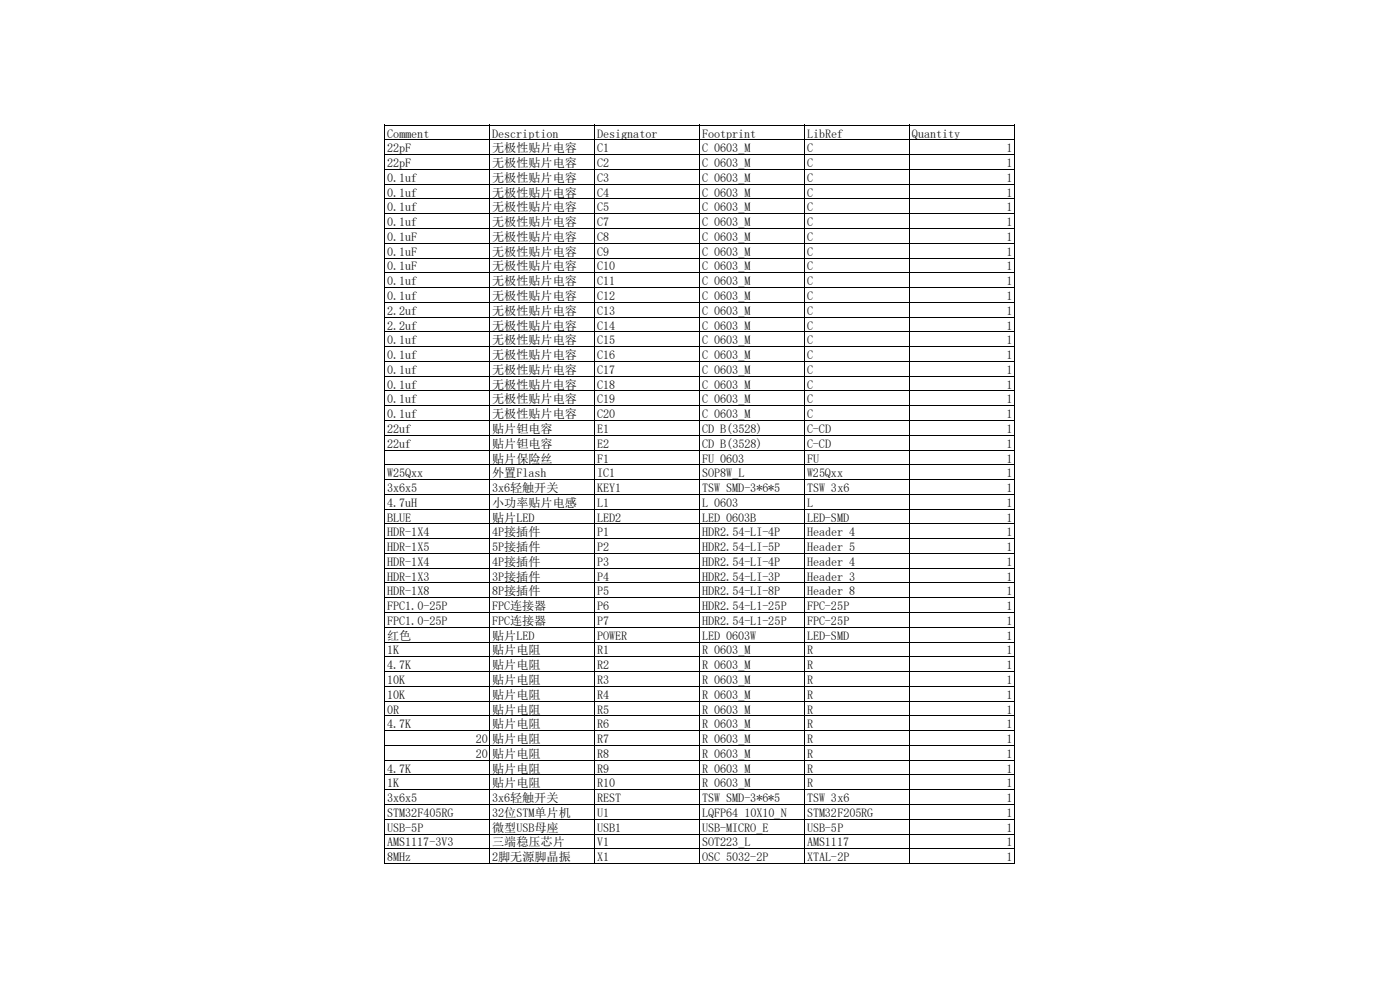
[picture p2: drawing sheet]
<svg xmlns="http://www.w3.org/2000/svg" width="297mm" height="210mm" viewBox="0 0 297 210" stroke-linecap="round" stroke-linejoin="round" font-family="sans-serif">
<defs><g id="words">
<g font-size="2.6">
<text x="82.1" y="29.2">Comment</text>
<text x="104.4" y="29.2">Description</text>
<text x="126.7" y="29.2">Designator</text>
<text x="148.9" y="29.2">Footprint</text>
<text x="171.2" y="29.2">LibRef</text>
<text x="193.5" y="29.2">Quantity</text>
<text x="82.1" y="32.3">22pF</text>
<text x="82.1" y="35.4">22pF</text>
<text x="104.4" y="32.3">无极性贴片电容</text>
<text x="104.4" y="35.4">无极性贴片电容</text>
<text x="126.7" y="32.3">C1</text>
<text x="126.7" y="35.4">C2</text>
<text x="148.9" y="32.3">C 0603_M</text>
<text x="148.9" y="35.4">C 0603_M</text>
<text x="171.2" y="32.3">C</text>
<text x="171.2" y="35.4">C</text>
<text x="213.5" y="32.3">1</text>
<text x="213.5" y="35.4">1</text>
<text x="82.1" y="38.6">0.1uf</text>
<text x="82.1" y="41.7">0.1uf</text>
<text x="104.4" y="38.6">无极性贴片电容</text>
<text x="104.4" y="41.7">无极性贴片电容</text>
<text x="126.7" y="38.6">C3</text>
<text x="126.7" y="41.7">C4</text>
<text x="148.9" y="38.6">C 0603_M</text>
<text x="148.9" y="41.7">C 0603_M</text>
<text x="171.2" y="38.6">C</text>
<text x="171.2" y="41.7">C</text>
<text x="213.5" y="38.6">1</text>
<text x="213.5" y="41.7">1</text>
<text x="82.1" y="44.8">0.1uf</text>
<text x="82.1" y="48">0.1uf</text>
<text x="104.4" y="44.8">无极性贴片电容</text>
<text x="104.4" y="48">无极性贴片电容</text>
<text x="126.7" y="44.8">C5</text>
<text x="126.7" y="48">C7</text>
<text x="148.9" y="44.8">C 0603_M</text>
<text x="148.9" y="48">C 0603_M</text>
<text x="171.2" y="44.8">C</text>
<text x="171.2" y="48">C</text>
<text x="213.5" y="44.8">1</text>
<text x="213.5" y="48">1</text>
<text x="82.1" y="51.1">0.1uF</text>
<text x="104.4" y="51.1">无极性贴片电容</text>
<text x="126.7" y="51.1">C8</text>
<text x="148.9" y="51.1">C 0603_M</text>
<text x="171.2" y="51.1">C</text>
<text x="213.5" y="51.1">1</text>
<text x="82.1" y="54.2">0.1uF</text>
<text x="82.1" y="57.4">0.1uF</text>
<text x="104.4" y="54.2">无极性贴片电容</text>
<text x="104.4" y="57.4">无极性贴片电容</text>
<text x="126.7" y="54.2">C9</text>
<text x="126.7" y="57.4">C10</text>
<text x="148.9" y="54.2">C 0603_M</text>
<text x="148.9" y="57.4">C 0603_M</text>
<text x="171.2" y="54.2">C</text>
<text x="171.2" y="57.4">C</text>
<text x="213.5" y="54.2">1</text>
<text x="213.5" y="57.4">1</text>
<text x="82.1" y="60.5">0.1uf</text>
<text x="82.1" y="63.6">0.1uf</text>
<text x="104.4" y="60.5">无极性贴片电容</text>
<text x="104.4" y="63.6">无极性贴片电容</text>
<text x="126.7" y="60.5">C11</text>
<text x="126.7" y="63.6">C12</text>
<text x="148.9" y="60.5">C 0603_M</text>
<text x="148.9" y="63.6">C 0603_M</text>
<text x="171.2" y="60.5">C</text>
<text x="171.2" y="63.6">C</text>
<text x="213.5" y="60.5">1</text>
<text x="213.5" y="63.6">1</text>
<text x="82.1" y="66.8">2.2uf</text>
<text x="82.1" y="69.9">2.2uf</text>
<text x="104.4" y="66.8">无极性贴片电容</text>
<text x="104.4" y="69.9">无极性贴片电容</text>
<text x="126.7" y="66.8">C13</text>
<text x="126.7" y="69.9">C14</text>
<text x="148.9" y="66.8">C 0603_M</text>
<text x="148.9" y="69.9">C 0603_M</text>
<text x="171.2" y="66.8">C</text>
<text x="171.2" y="69.9">C</text>
<text x="213.5" y="66.8">1</text>
<text x="213.5" y="69.9">1</text>
<text x="82.1" y="73">0.1uf</text>
<text x="82.1" y="76.2">0.1uf</text>
<text x="104.4" y="73">无极性贴片电容</text>
<text x="104.4" y="76.2">无极性贴片电容</text>
<text x="126.7" y="73">C15</text>
<text x="126.7" y="76.2">C16</text>
<text x="148.9" y="73">C 0603_M</text>
<text x="148.9" y="76.2">C 0603_M</text>
<text x="171.2" y="73">C</text>
<text x="171.2" y="76.2">C</text>
<text x="213.5" y="73">1</text>
<text x="213.5" y="76.2">1</text>
<text x="82.1" y="79.3">0.1uf</text>
<text x="82.1" y="82.4">0.1uf</text>
<text x="104.4" y="79.3">无极性贴片电容</text>
<text x="104.4" y="82.4">无极性贴片电容</text>
<text x="126.7" y="79.3">C17</text>
<text x="126.7" y="82.4">C18</text>
<text x="148.9" y="79.3">C 0603_M</text>
<text x="148.9" y="82.4">C 0603_M</text>
<text x="171.2" y="79.3">C</text>
<text x="171.2" y="82.4">C</text>
<text x="213.5" y="79.3">1</text>
<text x="213.5" y="82.4">1</text>
<text x="82.1" y="85.6">0.1uf</text>
<text x="82.1" y="88.7">0.1uf</text>
<text x="104.4" y="85.6">无极性贴片电容</text>
<text x="104.4" y="88.7">无极性贴片电容</text>
<text x="126.7" y="85.6">C19</text>
<text x="126.7" y="88.7">C20</text>
<text x="148.9" y="85.6">C 0603_M</text>
<text x="148.9" y="88.7">C 0603_M</text>
<text x="171.2" y="85.6">C</text>
<text x="171.2" y="88.7">C</text>
<text x="213.5" y="85.6">1</text>
<text x="213.5" y="88.7">1</text>
<text x="82.1" y="91.8">22uf</text>
<text x="82.1" y="95">22uf</text>
<text x="104.4" y="91.8">贴片钽电容</text>
<text x="104.4" y="95">贴片钽电容</text>
<text x="126.7" y="91.8">E1</text>
<text x="126.7" y="95">E2</text>
<text x="148.9" y="91.8">CD B(3528)</text>
<text x="148.9" y="95">CD B(3528)</text>
<text x="171.2" y="91.8">C-CD</text>
<text x="171.2" y="95">C-CD</text>
<text x="213.5" y="91.8">1</text>
<text x="213.5" y="95">1</text>
<text x="82.1" y="101.2">W25Qxx</text>
<text x="104.4" y="98.1">贴片保险丝</text>
<text x="104.4" y="101.2">外置Flash</text>
<text x="126.7" y="98.1">F1</text>
<text x="126.7" y="101.2">IC1</text>
<text x="148.9" y="98.1">FU 0603</text>
<text x="148.9" y="101.2">SOP8W_L</text>
<text x="171.2" y="98.1">FU</text>
<text x="171.2" y="101.2">W25Qxx</text>
<text x="213.5" y="98.1">1</text>
<text x="213.5" y="101.2">1</text>
<text x="82.1" y="104.4">3x6x5</text>
<text x="82.1" y="107.5">4.7uH</text>
<text x="104.4" y="104.4">3x6轻触开关</text>
<text x="104.4" y="107.5">小功率贴片电感</text>
<text x="126.7" y="104.4">KEY1</text>
<text x="126.7" y="107.5">L1</text>
<text x="148.9" y="104.4">TSW SMD-3*6*5</text>
<text x="148.9" y="107.5">L 0603</text>
<text x="171.2" y="104.4">TSW 3x6</text>
<text x="171.2" y="107.5">L</text>
<text x="213.5" y="104.4">1</text>
<text x="213.5" y="107.5">1</text>
<text x="82.1" y="110.6">BLUE</text>
<text x="82.1" y="113.8">HDR-1X4</text>
<text x="104.4" y="110.6">贴片LED</text>
<text x="104.4" y="113.8">4P接插件</text>
<text x="126.7" y="110.6">LED2</text>
<text x="126.7" y="113.8">P1</text>
<text x="148.9" y="110.6">LED 0603B</text>
<text x="148.9" y="113.8">HDR2.54-LI-4P</text>
<text x="171.2" y="110.6">LED-SMD</text>
<text x="171.2" y="113.8">Header 4</text>
<text x="213.5" y="110.6">1</text>
<text x="213.5" y="113.8">1</text>
<text x="82.1" y="116.9">HDR-1X5</text>
<text x="104.4" y="116.9">5P接插件</text>
<text x="126.7" y="116.9">P2</text>
<text x="148.9" y="116.9">HDR2.54-LI-5P</text>
<text x="171.2" y="116.9">Header 5</text>
<text x="213.5" y="116.9">1</text>
<text x="82.1" y="120">HDR-1X4</text>
<text x="82.1" y="123.2">HDR-1X3</text>
<text x="104.4" y="120">4P接插件</text>
<text x="104.4" y="123.2">3P接插件</text>
<text x="126.7" y="120">P3</text>
<text x="126.7" y="123.2">P4</text>
<text x="148.9" y="120">HDR2.54-LI-4P</text>
<text x="148.9" y="123.2">HDR2.54-LI-3P</text>
<text x="171.2" y="120">Header 4</text>
<text x="171.2" y="123.2">Header 3</text>
<text x="213.5" y="120">1</text>
<text x="213.5" y="123.2">1</text>
<text x="82.1" y="126.3">HDR-1X8</text>
<text x="82.1" y="129.4">FPC1.0-25P</text>
<text x="104.4" y="126.3">8P接插件</text>
<text x="104.4" y="129.4">FPC连接器</text>
<text x="126.7" y="126.3">P5</text>
<text x="126.7" y="129.4">P6</text>
<text x="148.9" y="126.3">HDR2.54-LI-8P</text>
<text x="148.9" y="129.4">HDR2.54-L1-25P</text>
<text x="171.2" y="126.3">Header 8</text>
<text x="171.2" y="129.4">FPC-25P</text>
<text x="213.5" y="126.3">1</text>
<text x="213.5" y="129.4">1</text>
<text x="82.1" y="132.6">FPC1.0-25P</text>
<text x="82.1" y="135.7">红色</text>
<text x="104.4" y="132.6">FPC连接器</text>
<text x="104.4" y="135.7">贴片LED</text>
<text x="126.7" y="132.6">P7</text>
<text x="126.7" y="135.7">POWER</text>
<text x="148.9" y="132.6">HDR2.54-L1-25P</text>
<text x="148.9" y="135.7">LED 0603W</text>
<text x="171.2" y="132.6">FPC-25P</text>
<text x="171.2" y="135.7">LED-SMD</text>
<text x="213.5" y="132.6">1</text>
<text x="213.5" y="135.7">1</text>
<text x="82.1" y="138.8">1K</text>
<text x="82.1" y="142">4.7K</text>
<text x="104.4" y="138.8">贴片电阻</text>
<text x="104.4" y="142">贴片电阻</text>
<text x="126.7" y="138.8">R1</text>
<text x="126.7" y="142">R2</text>
<text x="148.9" y="138.8">R 0603_M</text>
<text x="148.9" y="142">R 0603_M</text>
<text x="171.2" y="138.8">R</text>
<text x="171.2" y="142">R</text>
<text x="213.5" y="138.8">1</text>
<text x="213.5" y="142">1</text>
<text x="82.1" y="145.1">10K</text>
<text x="82.1" y="148.2">10K</text>
<text x="104.4" y="145.1">贴片电阻</text>
<text x="104.4" y="148.2">贴片电阻</text>
<text x="126.7" y="145.1">R3</text>
<text x="126.7" y="148.2">R4</text>
<text x="148.9" y="145.1">R 0603_M</text>
<text x="148.9" y="148.2">R 0603_M</text>
<text x="171.2" y="145.1">R</text>
<text x="171.2" y="148.2">R</text>
<text x="213.5" y="145.1">1</text>
<text x="213.5" y="148.2">1</text>
<text x="82.1" y="151.4">0R</text>
<text x="82.1" y="154.5">4.7K</text>
<text x="104.4" y="151.4">贴片电阻</text>
<text x="104.4" y="154.5">贴片电阻</text>
<text x="126.7" y="151.4">R5</text>
<text x="126.7" y="154.5">R6</text>
<text x="148.9" y="151.4">R 0603_M</text>
<text x="148.9" y="154.5">R 0603_M</text>
<text x="171.2" y="151.4">R</text>
<text x="171.2" y="154.5">R</text>
<text x="213.5" y="151.4">1</text>
<text x="213.5" y="154.5">1</text>
<text x="100.9" y="157.6">20</text>
<text x="100.9" y="160.7">20</text>
<text x="104.4" y="157.6">贴片电阻</text>
<text x="104.4" y="160.7">贴片电阻</text>
<text x="126.7" y="157.6">R7</text>
<text x="126.7" y="160.7">R8</text>
<text x="148.9" y="157.6">R 0603_M</text>
<text x="148.9" y="160.7">R 0603_M</text>
<text x="171.2" y="157.6">R</text>
<text x="171.2" y="160.7">R</text>
<text x="213.5" y="157.6">1</text>
<text x="213.5" y="160.7">1</text>
<text x="82.1" y="163.9">4.7K</text>
<text x="82.1" y="167">1K</text>
<text x="104.4" y="163.9">贴片电阻</text>
<text x="104.4" y="167">贴片电阻</text>
<text x="126.7" y="163.9">R9</text>
<text x="126.7" y="167">R10</text>
<text x="148.9" y="163.9">R 0603_M</text>
<text x="148.9" y="167">R 0603_M</text>
<text x="171.2" y="163.9">R</text>
<text x="171.2" y="167">R</text>
<text x="213.5" y="163.9">1</text>
<text x="213.5" y="167">1</text>
<text x="82.1" y="170.2">3x6x5</text>
<text x="82.1" y="173.3">STM32F405RG</text>
<text x="104.4" y="170.2">3x6轻触开关</text>
<text x="104.4" y="173.3">32位STM单片机</text>
<text x="126.7" y="170.2">REST</text>
<text x="126.7" y="173.3">U1</text>
<text x="148.9" y="170.2">TSW SMD-3*6*5</text>
<text x="148.9" y="173.3">LQFP64</text>
<text x="157.9" y="173.3">10X10_N</text>
<text x="171.2" y="170.2">TSW 3x6</text>
<text x="171.2" y="173.3">STM32F205RG</text>
<text x="213.5" y="170.2">1</text>
<text x="213.5" y="173.3">1</text>
<text x="82.1" y="176.4">USB-5P</text>
<text x="82.1" y="179.5">AMS1117-3V3</text>
<text x="104.4" y="176.4">微型USB母座</text>
<text x="104.4" y="179.5">三端稳压芯片</text>
<text x="126.7" y="176.4">USB1</text>
<text x="126.7" y="179.5">V1</text>
<text x="148.9" y="176.4">USB-MICRO_E</text>
<text x="148.9" y="179.5">SOT223_L</text>
<text x="171.2" y="176.4">USB-5P</text>
<text x="171.2" y="179.5">AMS1117</text>
<text x="213.5" y="176.4">1</text>
<text x="213.5" y="179.5">1</text>
<text x="82.1" y="182.7">8MHz</text>
<text x="104.4" y="182.7">2脚无源脚晶振</text>
<text x="126.7" y="182.7">X1</text>
<text x="148.9" y="182.7">OSC 5032-2P</text>
<text x="171.2" y="182.7">XTAL-2P</text>
<text x="213.5" y="182.7">1</text>
</g>
</g></defs>
<g fill="none" stroke="#000" stroke-width=".21">
<path d="M81.5 26.5h133.8M81.5 29.7h133.8M81.5 32.8h133.8M81.5 35.9h133.8M81.5 39.1h133.8M81.6 26.5v156.8M103.9 26.5v156.8M126.2 26.5v156.8M148.4 26.5v156.8M170.7 26.5v156.8M193 26.5v156.8M215.2 26.5v156.8"/>
<path d="M81.5 42.2h133.8M81.5 45.3h133.8M81.5 48.5h133.8M81.5 51.6h133.8M81.5 54.7h133.8M81.5 57.9h133.8M81.5 61h133.8M81.5 64.1h133.8M81.5 67.3h133.8M81.5 70.4h133.8M81.5 73.5h133.8M81.5 76.7h133.8"/>
<path d="M81.5 79.8h133.8M81.5 82.9h133.8M81.5 86.1h133.8M81.5 89.2h133.8M81.5 92.3h133.8M81.5 95.5h133.8M81.5 98.6h133.8M81.5 101.7h133.8M81.5 104.9h133.8M81.5 108h133.8M81.5 111.1h133.8M81.5 114.3h133.8"/>
<path d="M81.5 117.4h133.8M81.5 120.5h133.8M81.5 123.7h133.8M81.5 126.8h133.8M81.5 129.9h133.8M81.5 133.1h133.8M81.5 136.2h133.8M81.5 139.3h133.8M81.5 142.5h133.8M81.5 145.6h133.8M81.5 148.7h133.8M81.5 151.8h133.8"/>
<path d="M81.5 155h133.8M81.5 158.1h133.8M81.5 161.2h133.8M81.5 164.4h133.8M81.5 167.5h133.8M81.5 170.6h133.8M81.5 173.8h133.8M81.5 176.9h133.8M81.5 180h133.8M81.5 183.2h133.8"/>
</g>
<use href="#words"/>
</svg>
